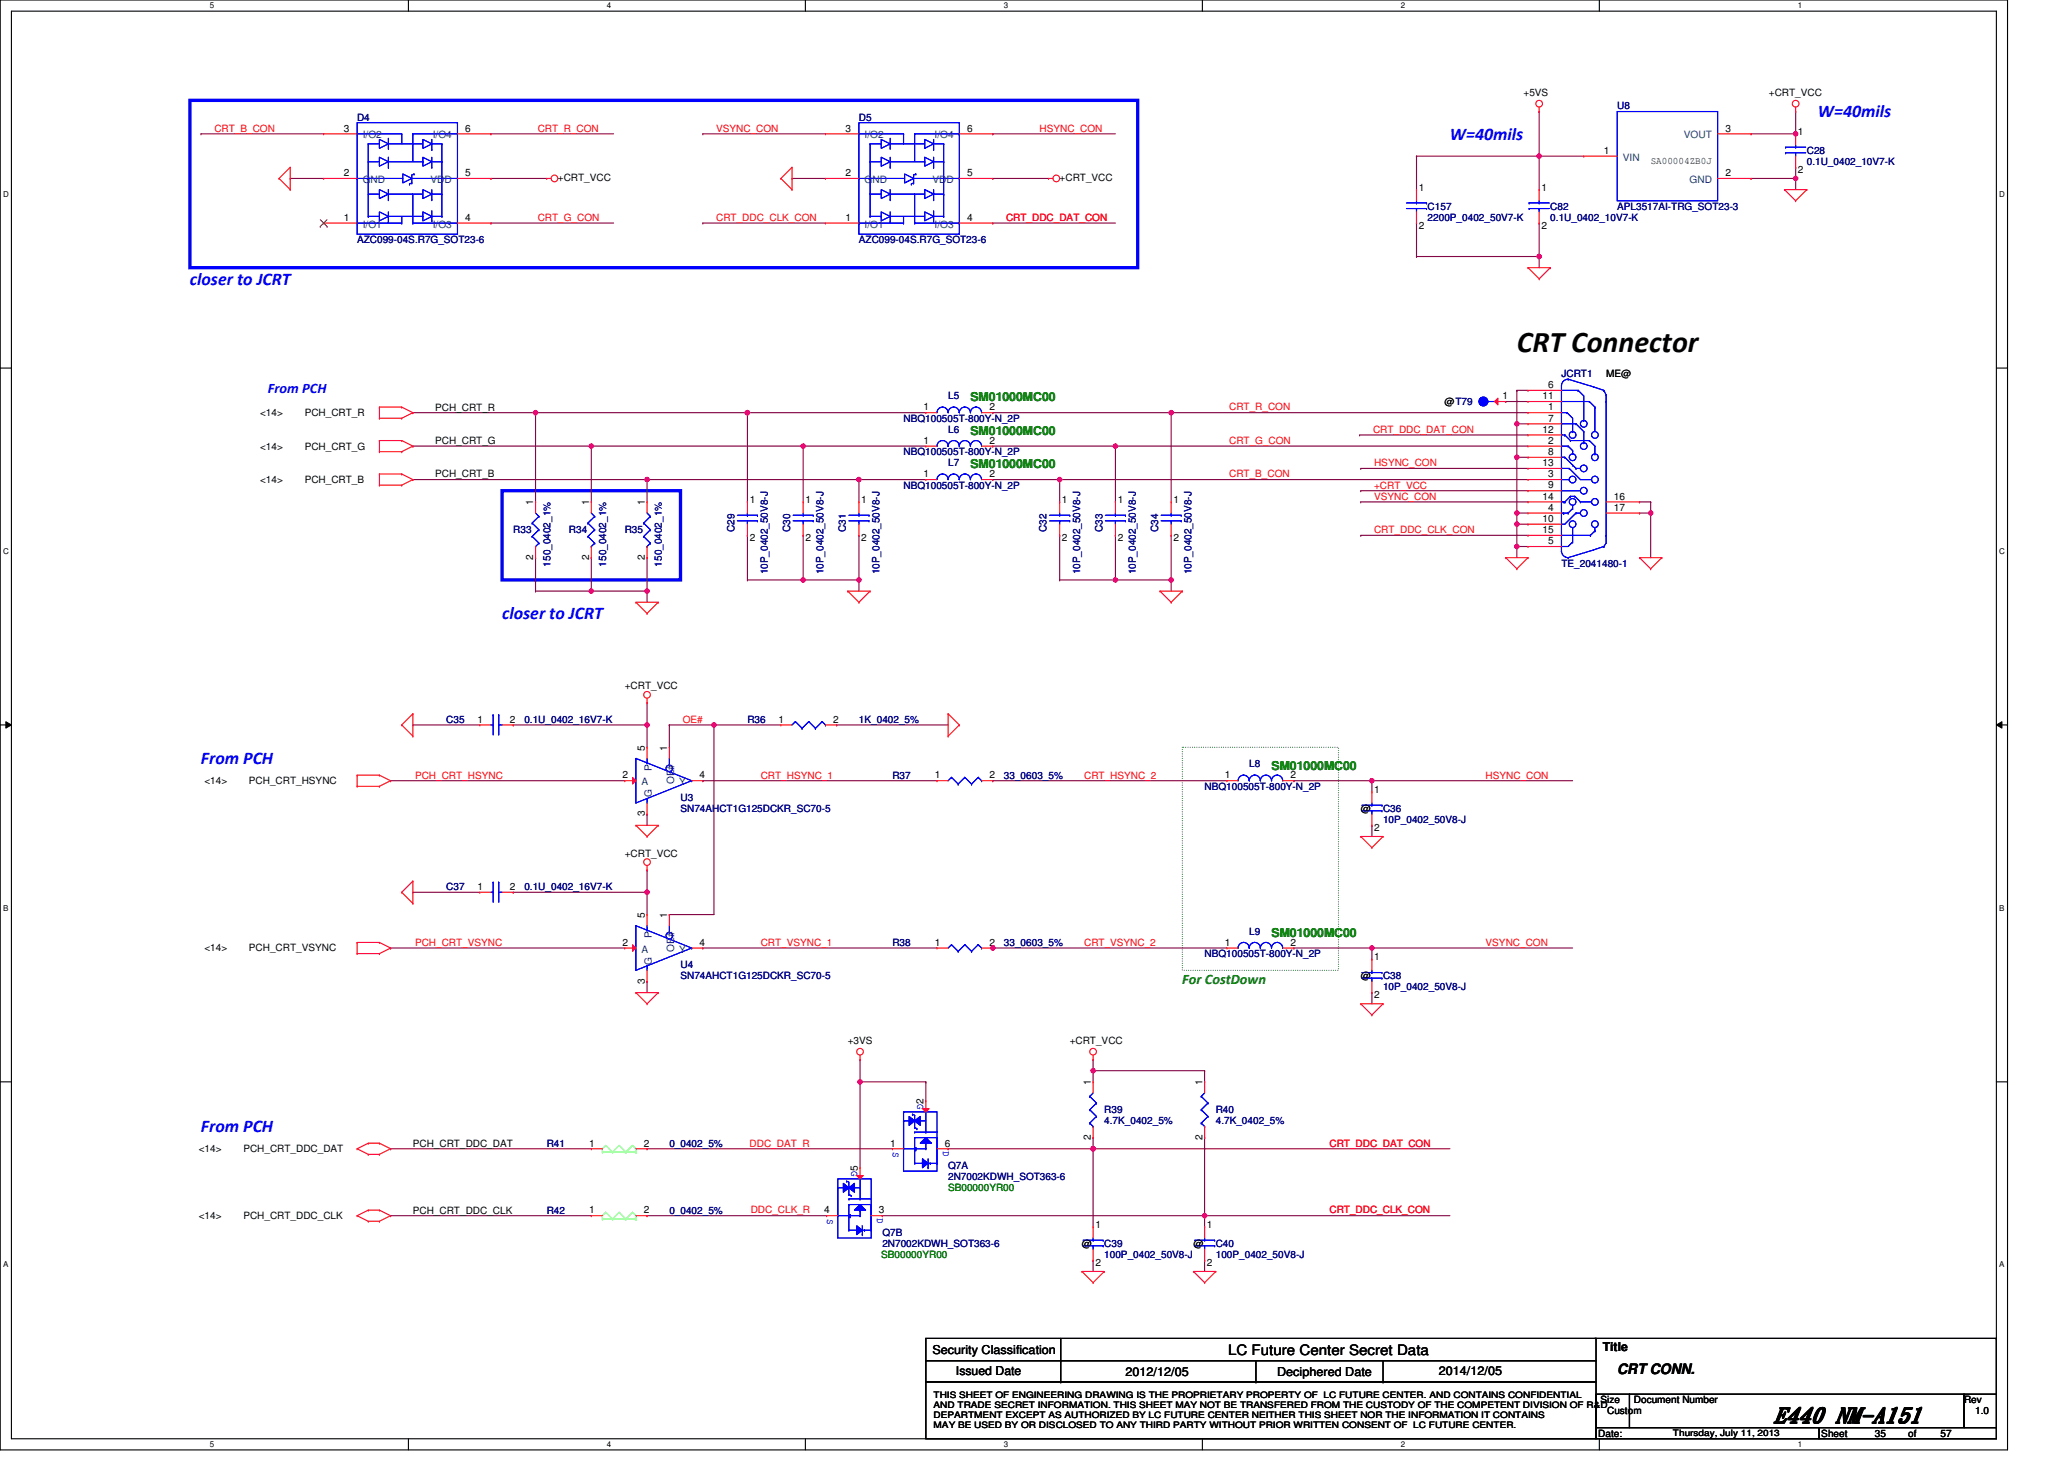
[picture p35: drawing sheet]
<svg xmlns="http://www.w3.org/2000/svg" width="297mm" height="210mm" viewBox="0 0 297 210" stroke-linecap="round" stroke-linejoin="round" font-family="sans-serif">
<defs><g id="words">
<text font-size="4.3" x="217.7" y="50.5">CRT Connector</text>
<text font-size="3" x="254.6" y="204.1">E440 NM-A151</text>
<g font-size="2.6" fill="#00f">
<text x="260.9" y="16.8">W=40mils</text>
<text x="208.1" y="20">W=40mils</text>
<text x="27.2" y="40.8">closer to JCRT</text>
<text x="72" y="88.8">closer to JCRT</text>
<text x="28.8" y="109.7">From PCH</text>
<text x="28.8" y="162.5">From PCH</text>
</g>
<text font-size="2.1" fill="#00f" x="38.4" y="56.4">From PCH</text>
<text font-size="2.1" fill="#008000" x="169.7" y="141.2">For CostDown</text>
<g font-size="2.1">
<text x="176.2" y="194.4">LC Future Center Secret Data</text>
<text x="232.1" y="197.1">CRT CONN.</text>
</g>
<g font-size="1.8" fill="#008000">
<text x="139.3" y="57.6">SM01000MC00</text>
<text x="139.3" y="62.4">SM01000MC00</text>
<text x="139.3" y="67.2">SM01000MC00</text>
<text x="182.5" y="110.4">SM01000MC00</text>
<text x="182.5" y="134.4">SM01000MC00</text>
</g>
<g font-size="1.8">
<text x="133.8" y="194.3">Security Classification</text>
<text x="137.2" y="197.3">Issued Date</text>
<text x="161.5" y="197.5">2012/12/05</text>
<text x="183.3" y="197.5">Deciphered Date</text>
<text x="206.5" y="197.3">2014/12/05</text>
<text x="230" y="193.8">Title</text>
</g>
<g font-size="1.4" fill="#000080">
<text x="51.2" y="17.3">D4</text>
<text x="123.3" y="17.3">D5</text>
<text x="232.1" y="15.7">U8</text>
<text x="259.3" y="22.1">C28</text>
<text x="259.3" y="23.7">0.1U_0402_10V7-K</text>
<text x="51.2" y="34.9">AZC099-04S.R7G_SOT23-6</text>
<text x="123.3" y="34.9">AZC099-04S.R7G_SOT23-6</text>
<text x="204.9" y="30.1">C157</text>
<text x="204.9" y="31.7">2200P_0402_50V7-K</text>
<text x="222.5" y="30.1">C82</text>
<text x="222.5" y="31.7">0.1U_0402_10V7-K</text>
<text x="232.1" y="30.1">APL3517AI-TRG_SOT23-3</text>
<text x="136.1" y="57.3">L5</text>
<text x="224.1" y="54.1">JCRT1</text>
<text x="129.7" y="60.5">NBQ100505T-800Y-N_2P</text>
<text x="129.7" y="65.3">NBQ100505T-800Y-N_2P</text>
<text x="136.1" y="62.1">L6</text>
<text x="129.7" y="70.1">NBQ100505T-800Y-N_2P</text>
<text x="136.1" y="66.9">L7</text>
<text x="73.6" y="76.5">R33</text>
<text x="81.6" y="76.5">R34</text>
<text x="89.7" y="76.5">R35</text>
<text x="105.4" y="76.3" transform="rotate(-90 105.4 76.3)">C29</text>
<text x="113.4" y="76.3" transform="rotate(-90 113.4 76.3)">C30</text>
<text x="121.4" y="76.3" transform="rotate(-90 121.4 76.3)">C31</text>
<text x="150.2" y="76.3" transform="rotate(-90 150.2 76.3)">C32</text>
<text x="158.2" y="76.3" transform="rotate(-90 158.2 76.3)">C33</text>
<text x="166.2" y="76.3" transform="rotate(-90 166.2 76.3)">C34</text>
<text x="79" y="81.3" transform="rotate(-90 79 81.3)">150_0402_1%</text>
<text x="87" y="81.3" transform="rotate(-90 87 81.3)">150_0402_1%</text>
<text x="95" y="81.3" transform="rotate(-90 95 81.3)">150_0402_1%</text>
<text x="110.2" y="82.4" transform="rotate(-90 110.2 82.4)">10P_0402_50V8-J</text>
<text x="118.2" y="82.4" transform="rotate(-90 118.2 82.4)">10P_0402_50V8-J</text>
<text x="126.2" y="82.4" transform="rotate(-90 126.2 82.4)">10P_0402_50V8-J</text>
<text x="155" y="82.4" transform="rotate(-90 155 82.4)">10P_0402_50V8-J</text>
<text x="163" y="82.4" transform="rotate(-90 163 82.4)">10P_0402_50V8-J</text>
<text x="171" y="82.4" transform="rotate(-90 171 82.4)">10P_0402_50V8-J</text>
<text x="224.1" y="81.3">TE_2041480-1</text>
<text x="64" y="103.7">C35</text>
<text x="75.2" y="103.7">0.1U_0402_16V7-K</text>
<text x="107.3" y="103.7">R36</text>
<text x="123.3" y="103.7">1K_0402_5%</text>
<text x="128.1" y="111.7">R37</text>
<text x="144.1" y="111.7">33_0603_5%</text>
<text x="172.9" y="113.3">NBQ100505T-800Y-N_2P</text>
<text x="179.3" y="110.1">L8</text>
<text x="97.7" y="114.9">U3</text>
<text x="97.7" y="116.5">SN74AHCT1G125DCKR_SC70-5</text>
<text x="198.5" y="116.5">C36</text>
<text x="198.5" y="118.1">10P_0402_50V8-J</text>
<text x="64" y="127.7">C37</text>
<text x="75.2" y="127.7">0.1U_0402_16V7-K</text>
<text x="128.1" y="135.7">R38</text>
<text x="144.1" y="135.7">33_0603_5%</text>
<text x="172.9" y="137.3">NBQ100505T-800Y-N_2P</text>
<text x="179.3" y="134.1">L9</text>
<text x="97.7" y="138.9">U4</text>
<text x="97.7" y="140.5">SN74AHCT1G125DCKR_SC70-5</text>
<text x="198.5" y="140.5">C38</text>
<text x="198.5" y="142.1">10P_0402_50V8-J</text>
<text x="158.5" y="159.7">R39</text>
<text x="158.5" y="161.3">4.7K_0402_5%</text>
<text x="174.5" y="159.7">R40</text>
<text x="174.5" y="161.3">4.7K_0402_5%</text>
<text x="78.4" y="164.5">R41</text>
<text x="96.1" y="164.5">0_0402_5%</text>
<text x="136.1" y="167.7">Q7A</text>
<text x="136.1" y="169.3">2N7002KDWH_SOT363-6</text>
<text x="78.4" y="174.1">R42</text>
<text x="96.1" y="174.1">0_0402_5%</text>
<text x="126.6" y="177.3">Q7B</text>
<text x="126.6" y="178.9">2N7002KDWH_SOT363-6</text>
<text x="158.5" y="178.9">C39</text>
<text x="174.5" y="178.9">C40</text>
<text x="158.5" y="180.5">100P_0402_50V8-J</text>
<text x="174.5" y="180.5">100P_0402_50V8-J</text>
</g>
<g font-size="1.4">
<text x="218.6" y="13.8">+5VS</text>
<text x="253.8" y="13.8">+CRT_VCC</text>
<text x="49.3" y="18.9">3</text>
<text x="66.8" y="18.9">6</text>
<text x="121.3" y="18.9">3</text>
<text x="138.8" y="18.9">6</text>
<text x="230.1" y="22.1">1</text>
<text x="236.9" y="23.6">SA00004ZB0J</text>
<text x="247.6" y="18.9">3</text>
<text x="258" y="19.4">1</text>
<text x="49.3" y="25.3">2</text>
<text x="66.8" y="25.3">5</text>
<text x="80" y="25.9">+CRT_VCC</text>
<text x="121.3" y="25.3">2</text>
<text x="138.8" y="25.3">5</text>
<text x="152.1" y="25.9">+CRT_VCC</text>
<text x="203.6" y="27.4">1</text>
<text x="221.2" y="27.4">1</text>
<text x="247.6" y="25.3">2</text>
<text x="258" y="24.8">2</text>
<text x="49.3" y="31.7">1</text>
<text x="66.8" y="31.7">4</text>
<text x="121.3" y="31.7">1</text>
<text x="138.8" y="31.7">4</text>
<text x="203.6" y="32.8">2</text>
<text x="221.2" y="32.8">2</text>
<text x="37.3" y="59.7">&lt;14&gt;</text>
<text x="43.7" y="59.7">PCH_CRT_R</text>
<text x="62.4" y="58.9">PCH_CRT_R</text>
<text x="132.5" y="58.9">1</text>
<text x="142" y="58.9">2</text>
<text x="207.3" y="58.1">@T79</text>
<text x="215.6" y="57.3">1</text>
<text x="221.3" y="57.3">11</text>
<text x="222.1" y="55.7">6</text>
<text x="222.1" y="58.9">1</text>
<text x="230.5" y="54.1">ME@</text>
<text x="37.3" y="64.5">&lt;14&gt;</text>
<text x="43.7" y="64.5">PCH_CRT_G</text>
<text x="62.4" y="63.7">PCH_CRT_G</text>
<text x="132.5" y="63.7">1</text>
<text x="142" y="63.7">2</text>
<text x="221.3" y="62.1">12</text>
<text x="222.1" y="60.5">7</text>
<text x="222.1" y="63.7">2</text>
<text x="222.1" y="65.3">8</text>
<text x="37.3" y="69.3">&lt;14&gt;</text>
<text x="43.7" y="69.3">PCH_CRT_B</text>
<text x="62.4" y="68.5">PCH_CRT_B</text>
<text x="132.5" y="68.5">1</text>
<text x="142" y="68.5">2</text>
<text x="221.3" y="66.9">13</text>
<text x="221.3" y="71.7">14</text>
<text x="222.1" y="68.5">3</text>
<text x="222.1" y="70.1">9</text>
<text x="231.6" y="71.7">16</text>
<text x="76.5" y="72.5" transform="rotate(-90 76.5 72.5)">1</text>
<text x="84.5" y="72.5" transform="rotate(-90 84.5 72.5)">1</text>
<text x="92.5" y="72.5" transform="rotate(-90 92.5 72.5)">1</text>
<text x="107.6" y="72.2">1</text>
<text x="107.6" y="77.6">2</text>
<text x="115.6" y="72.2">1</text>
<text x="115.6" y="77.6">2</text>
<text x="123.6" y="72.2">1</text>
<text x="123.6" y="77.6">2</text>
<text x="152.4" y="72.2">1</text>
<text x="152.4" y="77.6">2</text>
<text x="160.4" y="72.2">1</text>
<text x="160.4" y="77.6">2</text>
<text x="168.4" y="72.2">1</text>
<text x="168.4" y="77.6">2</text>
<text x="221.3" y="74.9">10</text>
<text x="221.3" y="76.5">15</text>
<text x="222.1" y="73.3">4</text>
<text x="231.6" y="73.3">17</text>
<text x="76.5" y="80.3" transform="rotate(-90 76.5 80.3)">2</text>
<text x="84.5" y="80.3" transform="rotate(-90 84.5 80.3)">2</text>
<text x="92.5" y="80.3" transform="rotate(-90 92.5 80.3)">2</text>
<text x="222.1" y="78.1">5</text>
<text x="89.7" y="98.9">+CRT_VCC</text>
<text x="68.5" y="103.7">1</text>
<text x="73.2" y="103.7">2</text>
<text x="92.5" y="107.7" transform="rotate(-90 92.5 107.7)">5</text>
<text x="95.7" y="107.7" transform="rotate(-90 95.7 107.7)">1</text>
<text x="111.7" y="103.7">1</text>
<text x="119.6" y="103.7">2</text>
<text x="29.3" y="112.5">&lt;14&gt;</text>
<text x="35.7" y="112.5">PCH_CRT_HSYNC</text>
<text x="89.3" y="111.7">2</text>
<text x="100.4" y="111.7">4</text>
<text x="134.1" y="111.7">1</text>
<text x="142" y="111.7">2</text>
<text x="175.7" y="111.7">1</text>
<text x="185.2" y="111.7">2</text>
<text x="197.2" y="113.8">1</text>
<text x="92.5" y="117.1" transform="rotate(-90 92.5 117.1)">3</text>
<text x="195.3" y="116.5">@</text>
<text x="197.2" y="119.2">2</text>
<text x="89.7" y="122.9">+CRT_VCC</text>
<text x="68.5" y="127.7">1</text>
<text x="73.2" y="127.7">2</text>
<text x="92.5" y="131.7" transform="rotate(-90 92.5 131.7)">5</text>
<text x="95.7" y="131.7" transform="rotate(-90 95.7 131.7)">1</text>
<text x="29.3" y="136.5">&lt;14&gt;</text>
<text x="35.7" y="136.5">PCH_CRT_VSYNC</text>
<text x="89.3" y="135.7">2</text>
<text x="100.4" y="135.7">4</text>
<text x="134.1" y="135.7">1</text>
<text x="142" y="135.7">2</text>
<text x="175.7" y="135.7">1</text>
<text x="185.2" y="135.7">2</text>
<text x="197.2" y="137.8">1</text>
<text x="92.5" y="141.1" transform="rotate(-90 92.5 141.1)">3</text>
<text x="195.3" y="140.5">@</text>
<text x="197.2" y="143.2">2</text>
<text x="121.7" y="149.8">+3VS</text>
<text x="153.5" y="149.8">+CRT_VCC</text>
<text x="156.5" y="155.7" transform="rotate(-90 156.5 155.7)">1</text>
<text x="172.5" y="155.7" transform="rotate(-90 172.5 155.7)">1</text>
<text x="132.5" y="158.4" transform="rotate(-90 132.5 158.4)">2</text>
<text x="28.5" y="165.3">&lt;14&gt;</text>
<text x="34.9" y="165.3">PCH_CRT_DDC_DAT</text>
<text x="59.2" y="164.5">PCH_CRT_DDC_DAT</text>
<text x="84.5" y="164.5">1</text>
<text x="92.4" y="164.5">2</text>
<text x="127.7" y="164.5">1</text>
<text x="135.6" y="164.5">6</text>
<text x="156.5" y="163.5" transform="rotate(-90 156.5 163.5)">2</text>
<text x="172.5" y="163.5" transform="rotate(-90 172.5 163.5)">2</text>
<text x="123.1" y="168" transform="rotate(-90 123.1 168)">5</text>
<text x="28.5" y="174.9">&lt;14&gt;</text>
<text x="34.9" y="174.9">PCH_CRT_DDC_CLK</text>
<text x="59.2" y="174.1">PCH_CRT_DDC_CLK</text>
<text x="84.5" y="174.1">1</text>
<text x="92.4" y="174.1">2</text>
<text x="118.3" y="174.1">4</text>
<text x="126.1" y="174.1">3</text>
<text x="155.3" y="178.9">@</text>
<text x="157.2" y="176.2">1</text>
<text x="171.3" y="178.9">@</text>
<text x="173.2" y="176.2">1</text>
<text x="157.2" y="181.6">2</text>
<text x="173.2" y="181.6">2</text>
<text x="229.7" y="201.3">Size</text>
<text x="230.6" y="202.9">Custom</text>
<text x="234.5" y="201.3">Document Number</text>
<text x="281.8" y="201.3">Rev</text>
<text x="283.4" y="202.9">1.0</text>
<text x="229.4" y="206.1">Date:</text>
<text x="261.4" y="206.1">Sheet</text>
<text x="269" y="206.1">35</text>
<text x="273.8" y="206.1">of</text>
<text x="278.5" y="206.1">57</text>
</g>
<g font-size="1.4" fill="#f00">
<text x="30.8" y="18.9">CRT_B_CON</text>
<text x="77.2" y="18.9">CRT_R_CON</text>
<text x="102.8" y="18.9">VSYNC_CON</text>
<text x="149.2" y="18.9">HSYNC_CON</text>
<text x="77.2" y="31.7">CRT_G_CON</text>
<text x="102.8" y="31.7">CRT_DDC_CLK_CON</text>
<text x="144.4" y="31.7">CRT_DDC_DAT_CON</text>
<text x="176.4" y="58.9">CRT_R_CON</text>
<text x="176.4" y="63.7">CRT_G_CON</text>
<text x="197" y="62.1">CRT_DDC_DAT_CON</text>
<text x="176.4" y="68.5">CRT_B_CON</text>
<text x="197.2" y="70.1">+CRT_VCC</text>
<text x="197.2" y="66.9">HSYNC_CON</text>
<text x="197.2" y="71.7">VSYNC_CON</text>
<text x="197.2" y="76.5">CRT_DDC_CLK_CON</text>
<text x="98" y="103.7">OE#</text>
<text x="59.6" y="111.7">PCH_CRT_HSYNC</text>
<text x="109.2" y="111.7">CRT_HSYNC_1</text>
<text x="155.6" y="111.7">CRT_HSYNC_2</text>
<text x="213.2" y="111.7">HSYNC_CON</text>
<text x="59.6" y="135.7">PCH_CRT_VSYNC</text>
<text x="109.2" y="135.7">CRT_VSYNC_1</text>
<text x="155.6" y="135.7">CRT_VSYNC_2</text>
<text x="213.2" y="135.7">VSYNC_CON</text>
<text x="107.6" y="164.5">DDC_DAT_R</text>
<text x="190.8" y="164.5">CRT_DDC_DAT_CON</text>
<text x="107.7" y="174.1">DDC_CLK_R</text>
<text x="190.8" y="174.1">CRT_DDC_CLK_CON</text>
</g>
<g font-size="1.4" fill="#004080">
<text x="52" y="19.9">I/O2</text>
<text x="62.1" y="19.9">I/O4</text>
<text x="124.1" y="19.9">I/O2</text>
<text x="134.1" y="19.9">I/O4</text>
<text x="232.9" y="23.1">VIN</text>
<text x="241.6" y="19.9">VOUT</text>
<text x="52" y="26.3">GND</text>
<text x="61.8" y="26.3">VDD</text>
<text x="124.1" y="26.3">GND</text>
<text x="133.8" y="26.3">VDD</text>
<text x="242.4" y="26.3">GND</text>
<text x="52" y="32.7">I/O1</text>
<text x="62.1" y="32.7">I/O3</text>
<text x="124.1" y="32.7">I/O1</text>
<text x="134.1" y="32.7">I/O3</text>
<text x="92.1" y="112.7">A</text>
<text x="93.5" y="110.6" transform="rotate(-90 93.5 110.6)">P</text>
<text x="96.7" y="112.5" transform="rotate(-90 96.7 112.5)">OE#</text>
<text x="97.5" y="112.7">Y</text>
<text x="93.5" y="114.4" transform="rotate(-90 93.5 114.4)">G</text>
<text x="92.1" y="136.7">A</text>
<text x="93.5" y="134.6" transform="rotate(-90 93.5 134.6)">P</text>
<text x="96.7" y="136.5" transform="rotate(-90 96.7 136.5)">OE#</text>
<text x="97.5" y="136.7">Y</text>
<text x="93.5" y="138.4" transform="rotate(-90 93.5 138.4)">G</text>
</g>
<g font-size="1.4" fill="#00f">
<text x="131.6" y="158.4" transform="rotate(90 131.6 158.4)">G</text>
<text x="128.1" y="165.3" transform="rotate(90 128.1 165.3)">S</text>
<text x="135.3" y="165.1" transform="rotate(90 135.3 165.1)">D</text>
<text x="122.2" y="168" transform="rotate(90 122.2 168)">G</text>
<text x="118.7" y="174.9" transform="rotate(90 118.7 174.9)">S</text>
<text x="125.9" y="174.7" transform="rotate(90 125.9 174.7)">D</text>
</g>
<g font-size="1.4" fill="#008000">
<text x="136.1" y="170.9">SB00000YR00</text>
<text x="126.5" y="180.5">SB00000YR00</text>
</g>
<g font-size="1.3">
<text x="134" y="200.5">THIS SHEET OF ENGINEERING DRAWING IS THE PROPRIETARY PROPERTY OF LC FUTURE CENTER. AND CONTAINS CONFIDENTIAL</text>
<text x="134" y="202">AND TRADE SECRET INFORMATION. THIS SHEET MAY NOT BE TRANSFERED FROM THE CUSTODY OF THE COMPETENT DIVISION OF R&amp;D</text>
<text x="134" y="203.5">DEPARTMENT EXCEPT AS AUTHORIZED BY LC FUTURE CENTER NEITHER THIS SHEET NOR THE INFORMATION IT CONTAINS</text>
<text x="134" y="204.9">MAY BE USED BY OR DISCLOSED TO ANY THIRD PARTY WITHOUT PRIOR WRITTEN CONSENT OF LC FUTURE CENTER.</text>
<text x="240.1" y="206">Thursday, July 11, 2013</text>
</g>
<g font-size="1.1">
<text x="30.1" y="1.2">5</text>
<text x="87.1" y="1.2">4</text>
<text x="144.1" y="1.2">3</text>
<text x="201" y="1.2">2</text>
<text x="258" y="1.2">1</text>
<text x=".4" y="28.2">D</text>
<text x="286.9" y="28.2">D</text>
<text x=".4" y="79.4">C</text>
<text x="286.9" y="79.4">C</text>
<text x=".4" y="130.6">B</text>
<text x="286.9" y="130.6">B</text>
<text x=".4" y="181.9">A</text>
<text x="286.9" y="181.9">A</text>
<text x="30.1" y="207.6">5</text>
<text x="87.1" y="207.6">4</text>
<text x="144.1" y="207.6">3</text>
<text x="201" y="207.6">2</text>
<text x="258" y="207.6">1</text>
</g>
</g></defs>
<path d="M0 0h288.1v208h-288.1zM1.6 1.6h284.9v204.8h-284.9z" fill="none" stroke="#000" stroke-width=".16"/>
<g fill="#fff">
<path d="M30.1 .2h.7v1.2h-.7z"/>
<path d="M30.1 206.6h.7v1.3h-.7z"/>
</g>
<path d="M58.6 0v1.6M58.6 206.4v1.6" fill="none" stroke="#000" stroke-width=".16"/>
<g fill="#fff">
<path d="M87.1 .2h.6v1.2h-.6z"/>
<path d="M87.1 206.6h.6v1.3h-.6z"/>
</g>
<path d="M115.6 0v1.6M115.6 206.4v1.6" fill="none" stroke="#000" stroke-width=".16"/>
<g fill="#fff">
<path d="M144.1 .2h.6v1.2h-.6z"/>
<path d="M144.1 206.6h.6v1.3h-.6z"/>
</g>
<path d="M172.5 0v1.6M172.5 206.4v1.6" fill="none" stroke="#000" stroke-width=".16"/>
<g fill="#fff">
<path d="M201 .2h.7v1.2h-.7z"/>
<path d="M201 206.6h.7v1.3h-.7z"/>
</g>
<path d="M229.5 0v1.6M229.5 206.4v1.6" fill="none" stroke="#000" stroke-width=".16"/>
<g fill="#fff">
<path d="M258 .2h.6v1.2h-.6z"/>
<path d="M258 206.6h.6v1.3h-.6z"/>
<path d="M.4 27.2h.9v1.3h-.9z"/>
<path d="M286.9 27.2h.8v1.3h-.8z"/>
<path d="M.4 78.4h.9v1.3h-.9z"/>
<path d="M286.9 78.4h.8v1.3h-.8z"/>
</g>
<path d="M0 52.8h1.6M286.5 52.8h1.6" fill="none" stroke="#000" stroke-width=".16"/>
<g fill="#fff">
<path d="M.4 129.6h.8v1.3h-.8z"/>
<path d="M286.9 129.6h.7v1.3h-.7z"/>
</g>
<path d="M0 104h1.6M286.5 104h1.6" fill="none" stroke="#000" stroke-width=".16"/>
<path d="M.8 103.5l.8 .5-.8 .5zM286.5 104l.8-.5v1z" fill="#000"/>
<path d="M.8 103.5l.8 .5-.8 .5zM286.5 104l.8-.5v1z" fill="none" stroke="#000" stroke-width=".14"/>
<g fill="#fff">
<path d="M.4 180.8h.8v1.3h-.8z"/>
<path d="M286.9 180.8h.7v1.3h-.7z"/>
</g>
<path d="M0 155.2h1.6M286.5 155.2h1.6" fill="none" stroke="#000" stroke-width=".16"/>
<path d="M27.2 14.4h136.1v24h-136.1zM72 70.4h25.7v12.8h-25.7z" fill="none" stroke="#00f" stroke-width=".48"/>
<path d="M169.7 107.2h22.4v32h-22.4z" fill="none" stroke="#008000" stroke-width=".16" stroke-dasharray="0 .3"/>
<path d="M84.8 84.8h.1M84.8 84.8h8.1" fill="none" stroke="#800040" stroke-width=".16"/>
<circle cx="84.8" cy="84.8" r=".31" fill="#f0f"/>
<circle cx="84.8" cy="84.8" r=".31" fill="none" stroke="#f0f" stroke-width=".16"/>
<path d="M217.7 75.2h.1M217.7 73.6h.1M217.7 78.4h.1M217.7 75.2h1.6M217.7 73.6v1.6M217.7 78.4h1.6M92.9 80h.1M92.9 80v4.8" fill="none" stroke="#800040" stroke-width=".16"/>
<circle cx="217.7" cy="78.4" r=".31" fill="#f0f"/>
<circle cx="217.7" cy="78.4" r=".31" fill="none" stroke="#f0f" stroke-width=".16"/>
<path d="M217.7 75.2h.1M217.7 75.2v3.2" fill="none" stroke="#800040" stroke-width=".16"/>
<circle cx="217.7" cy="75.2" r=".31" fill="#f0f"/>
<circle cx="217.7" cy="75.2" r=".31" fill="none" stroke="#f0f" stroke-width=".16"/>
<g fill="none" stroke="#800040" stroke-width=".16">
<path d="M28.8 19.2h.1M28.8 19.2h17.6M70.4 19.2h.1M70.4 19.2h17.6M100.9 19.2h.1M100.9 19.2h17.6M142.5 19.2h.1M142.5 19.2h17.6M41.6 25.6h.1M41.6 25.6h4.8M70.4 25.6h.1M70.4 32h.1"/>
<path d="M70.4 32h17.6M70.4 25.6h8M100.9 32h.1M100.9 32h17.6M113.7 25.6h.1M113.7 25.6h4.8M142.5 32h.1M142.5 25.6h.1M142.5 32h17.6M142.5 25.6h8M59.2 59.2h.1M59.2 59.2h17.6"/>
<path d="M59.2 64h.1M59.2 68.8h.1M59.2 64h25.6M59.2 68.8h33.7M56 112h.1M56 112h33.7M56 136h.1M56 136h33.7M100.9 136h.1M100.9 136h33.6M123.4 152h.1M123.4 155.2h.1"/>
<path d="M123.4 152v15.5M56 174.4h.1M56 164.8h.1M56 174.4h28.8M56 164.8h28.8M92.9 174.4h.1M92.9 164.8h.1M92.9 174.4h25.7M92.9 164.8h35.2M136.1 164.8h.1M136.1 164.8h20.8M172.9 163.2h.1"/>
<path d="M172.9 174.4h.1M172.9 174.4h35.2M172.9 163.2v11.2"/>
</g>
<circle cx="172.9" cy="174.4" r=".31" fill="#f0f"/>
<circle cx="172.9" cy="174.4" r=".31" fill="none" stroke="#f0f" stroke-width=".16"/>
<path d="M156.9 153.6h.1M156.9 153.6h16" fill="none" stroke="#800040" stroke-width=".16"/>
<circle cx="156.9" cy="153.6" r=".31" fill="#f0f"/>
<circle cx="156.9" cy="153.6" r=".31" fill="none" stroke="#f0f" stroke-width=".16"/>
<g fill="none" stroke="#800040" stroke-width=".16">
<path d="M142.5 59.2h.1M142.5 59.2h25.6M168.1 59.2h.1M168.1 59.2v12.8M216.1 57.6h.1M216.1 57.6h3.2M123.3 76.8h.1M123.3 76.8v6.4M142.5 64h.1M142.5 68.8h.1M142.5 64h17.6M142.5 68.8h9.6"/>
<path d="M152.1 68.8h.1M152.1 68.8v3.2M160.1 64h.1M160.1 64v8M107.3 83.2h.1M107.3 83.2h8M172.9 153.6h.1M172.9 153.6v1.6M126.6 174.4h.1M126.6 174.4h46.3M156.9 164.8h.1M156.9 164.8h51.2"/>
<path d="M172.9 174.4h.1M172.9 174.4v1.6M172.9 180.8h.1M172.9 180.8v1.6"/>
</g>
<circle cx="156.9" cy="164.8" r=".31" fill="#f0f"/>
<circle cx="156.9" cy="164.8" r=".31" fill="none" stroke="#f0f" stroke-width=".16"/>
<path d="M142.5 136h.1M142.5 136h33.6" fill="none" stroke="#800040" stroke-width=".16"/>
<circle cx="142.5" cy="136" r=".31" fill="#f0f"/>
<circle cx="142.5" cy="136" r=".31" fill="none" stroke="#f0f" stroke-width=".16"/>
<path d="M217.7 73.6h.1M217.7 73.6h1.6" fill="none" stroke="#800040" stroke-width=".16"/>
<circle cx="217.7" cy="73.6" r=".31" fill="#f0f"/>
<circle cx="217.7" cy="73.6" r=".31" fill="none" stroke="#f0f" stroke-width=".16"/>
<g fill="none" stroke="#800040" stroke-width=".16">
<path d="M107.3 59.2h.1M107.3 59.2h25.6M195.1 62.4h.1M195.1 62.4h24.2M217.7 65.6h.1M217.7 65.6v8M76.8 80h.1M76.8 80v4.8M84.8 80h.1M84.8 80v4.8M156.9 153.6h.1M156.9 153.6v1.6"/>
<path d="M156.9 163.2h.1M156.9 163.2v1.6"/>
</g>
<circle cx="107.2" cy="59.2" r=".31" fill="#f0f"/>
<circle cx="107.2" cy="59.2" r=".31" fill="none" stroke="#f0f" stroke-width=".16"/>
<path d="M123.3 68.8h.1M123.3 68.8h9.6" fill="none" stroke="#800040" stroke-width=".16"/>
<circle cx="123.3" cy="68.8" r=".31" fill="#f0f"/>
<circle cx="123.3" cy="68.8" r=".31" fill="none" stroke="#f0f" stroke-width=".16"/>
<path d="M107.3 59.2h.1M107.3 59.2v12.8M115.3 64h.1M115.3 64v8" fill="none" stroke="#800040" stroke-width=".16"/>
<circle cx="107.2" cy="59.2" r=".31" fill="#f0f"/>
<circle cx="107.2" cy="59.2" r=".31" fill="none" stroke="#f0f" stroke-width=".16"/>
<path d="M115.3 64h.1M115.3 64h17.6" fill="none" stroke="#800040" stroke-width=".16"/>
<circle cx="115.2" cy="64" r=".31" fill="#f0f"/>
<circle cx="115.2" cy="64" r=".31" fill="none" stroke="#f0f" stroke-width=".16"/>
<path d="M123.3 68.8h.1M123.3 68.8v3.2M152.1 68.8h.1M152.1 68.8h67.2M195.3 76.8h.1M195.3 76.8h24M123.3 83.2h.1M123.3 83.2v1.6" fill="none" stroke="#800040" stroke-width=".16"/>
<circle cx="152.1" cy="68.8" r=".31" fill="#f0f"/>
<circle cx="152.1" cy="68.8" r=".31" fill="none" stroke="#f0f" stroke-width=".16"/>
<path d="M160.1 64h.1M160.1 64h59.2" fill="none" stroke="#800040" stroke-width=".16"/>
<circle cx="160.1" cy="64" r=".31" fill="#f0f"/>
<circle cx="160.1" cy="64" r=".31" fill="none" stroke="#f0f" stroke-width=".16"/>
<path d="M123.4 155.2h.1M123.4 155.2h9.5" fill="none" stroke="#800040" stroke-width=".16"/>
<circle cx="123.4" cy="155.2" r=".32" fill="#f0f"/>
<circle cx="123.4" cy="155.2" r=".32" fill="none" stroke="#f0f" stroke-width=".16"/>
<path d="M84.8 64h.1M84.8 64v8" fill="none" stroke="#800040" stroke-width=".16"/>
<circle cx="84.8" cy="64" r=".31" fill="#f0f"/>
<circle cx="84.8" cy="64" r=".31" fill="none" stroke="#f0f" stroke-width=".16"/>
<path d="M76.8 59.2h.1M76.8 59.2v12.8M92.9 68.8h.1M92.9 68.8v3.2" fill="none" stroke="#800040" stroke-width=".16"/>
<circle cx="76.8" cy="59.2" r=".31" fill="#f0f"/>
<circle cx="76.8" cy="59.2" r=".31" fill="none" stroke="#f0f" stroke-width=".16"/>
<path d="M92.9 68.8h.1M92.9 68.8h30.4M196.9 142.4h.1M196.9 142.4v1.6" fill="none" stroke="#800040" stroke-width=".16"/>
<circle cx="92.8" cy="68.8" r=".31" fill="#f0f"/>
<circle cx="92.8" cy="68.8" r=".31" fill="none" stroke="#f0f" stroke-width=".16"/>
<g fill="none" stroke="#800040" stroke-width=".16">
<path d="M76.8 59.2h.1M76.8 59.2h30.5M84.8 64h.1M84.8 64h30.5M152.1 76.8h.1M152.1 76.8v6.4M160.1 76.8h.1M160.1 76.8v6.4M132.9 155.2h.1M132.9 155.2v2.7M156.9 164.8h.1M156.9 164.8v11.2"/>
<path d="M156.9 180.8h.1M156.9 180.8v1.6"/>
</g>
<circle cx="156.9" cy="164.8" r=".31" fill="#f0f"/>
<circle cx="156.9" cy="164.8" r=".31" fill="none" stroke="#f0f" stroke-width=".16"/>
<path d="M168.1 59.2h.1M168.1 59.2h51.2" fill="none" stroke="#800040" stroke-width=".16"/>
<circle cx="168.1" cy="59.2" r=".31" fill="#f0f"/>
<circle cx="168.1" cy="59.2" r=".31" fill="none" stroke="#f0f" stroke-width=".16"/>
<path d="M76.8 84.8h.1M76.8 84.8h8M115.3 83.2h.1M115.3 83.2h8M196.9 136h.1M196.9 136v1.6" fill="none" stroke="#800040" stroke-width=".16"/>
<circle cx="123.3" cy="83.2" r=".31" fill="#f0f"/>
<circle cx="123.3" cy="83.2" r=".31" fill="none" stroke="#f0f" stroke-width=".16"/>
<circle cx="115.2" cy="83.2" r=".31" fill="#f0f"/>
<circle cx="115.2" cy="83.2" r=".31" fill="none" stroke="#f0f" stroke-width=".16"/>
<path d="M196.9 136h.1M196.9 136h28.8" fill="none" stroke="#800040" stroke-width=".16"/>
<circle cx="196.9" cy="136" r=".31" fill="#f0f"/>
<circle cx="196.9" cy="136" r=".31" fill="none" stroke="#f0f" stroke-width=".16"/>
<path d="M196.9 112h.1M196.9 112h28.8" fill="none" stroke="#800040" stroke-width=".16"/>
<circle cx="196.9" cy="112" r=".31" fill="#f0f"/>
<circle cx="196.9" cy="112" r=".31" fill="none" stroke="#f0f" stroke-width=".16"/>
<g fill="none" stroke="#800040" stroke-width=".16">
<path d="M107.3 76.8h.1M107.3 76.8v6.4M115.3 76.8h.1M115.3 76.8v6.4M102.5 104h.1M102.5 104h9.6M120.1 104h.1M120.1 104h16M185.7 112h.1M185.7 112h11.2M196.9 112h.1M196.9 112v1.6"/>
<path d="M185.7 136h.1M185.7 136h11.2"/>
</g>
<circle cx="102.4" cy="104" r=".31" fill="#f0f"/>
<circle cx="102.4" cy="104" r=".31" fill="none" stroke="#f0f" stroke-width=".16"/>
<g fill="none" stroke="#800040" stroke-width=".16">
<path d="M195.3 70.4h.1M195.3 70.4h24M152.1 83.2h.1M152.1 83.2h16M160.1 83.2h.1M168.1 83.2h.1M168.1 83.2v1.6M92.9 104h.1M92.9 116.8h.1M92.9 104v3.2M92.9 116.8v1.6M96.1 104h.1"/>
<path d="M96.1 104v3.2M92.9 128h.1M92.9 128v3.2M92.9 140.8h.1M92.9 140.8v1.6M156.9 152h.1M156.9 152v1.6"/>
</g>
<circle cx="168.1" cy="83.2" r=".31" fill="#f0f"/>
<circle cx="168.1" cy="83.2" r=".31" fill="none" stroke="#f0f" stroke-width=".16"/>
<circle cx="160.1" cy="83.2" r=".31" fill="#f0f"/>
<circle cx="160.1" cy="83.2" r=".31" fill="none" stroke="#f0f" stroke-width=".16"/>
<path d="M168.1 76.8h.1M168.1 76.8v6.4M59.2 104h.1M59.2 104h9.6M73.6 104h.1M73.6 104h19.3" fill="none" stroke="#800040" stroke-width=".16"/>
<circle cx="92.8" cy="104" r=".31" fill="#f0f"/>
<circle cx="92.8" cy="104" r=".31" fill="none" stroke="#f0f" stroke-width=".16"/>
<path d="M195.3 67.2h.1M195.3 72h.1M195.3 67.2h24M195.3 72h24M92.9 100.8h.1M92.9 100.8v3.2M59.2 128h.1M59.2 128h9.6M73.6 128h.1M73.6 128h19.3" fill="none" stroke="#800040" stroke-width=".16"/>
<circle cx="92.8" cy="128" r=".31" fill="#f0f"/>
<circle cx="92.8" cy="128" r=".31" fill="none" stroke="#f0f" stroke-width=".16"/>
<g fill="none" stroke="#800040" stroke-width=".16">
<path d="M217.7 56h.1M217.7 56v4.8M217.7 56h1.6M217.7 60.8h.1M217.7 78.4h.1M217.7 65.6h.1M217.7 78.4v1.6M217.7 60.8h1.6M217.7 65.6h1.6M96.1 104h.1M96.1 104h6.4M100.9 112h.1"/>
<path d="M100.9 112h33.6M102.5 104h.1M102.5 104v27.2h-6.4M92.9 124.8h.1M92.9 124.8v3.2M96.1 131.2h.1"/>
</g>
<circle cx="217.7" cy="65.6" r=".31" fill="#f0f"/>
<circle cx="217.7" cy="65.6" r=".31" fill="none" stroke="#f0f" stroke-width=".16"/>
<path d="M92.9 84.8h.1M92.9 84.8v1.6M196.9 118.4h.1M196.9 118.4v1.6" fill="none" stroke="#800040" stroke-width=".16"/>
<circle cx="92.8" cy="84.8" r=".31" fill="#f0f"/>
<circle cx="92.8" cy="84.8" r=".31" fill="none" stroke="#f0f" stroke-width=".16"/>
<path d="M217.7 60.8h.1M217.7 60.8v4.8" fill="none" stroke="#800040" stroke-width=".16"/>
<circle cx="217.7" cy="60.8" r=".31" fill="#f0f"/>
<circle cx="217.7" cy="60.8" r=".31" fill="none" stroke="#f0f" stroke-width=".16"/>
<path d="M235.3 72h.1M235.3 72h1.6M236.9 73.6h.1M236.9 73.6v6.4" fill="none" stroke="#800040" stroke-width=".16"/>
<circle cx="236.9" cy="73.6" r=".31" fill="#f0f"/>
<circle cx="236.9" cy="73.6" r=".31" fill="none" stroke="#f0f" stroke-width=".16"/>
<path d="M203.3 22.4h.1M203.3 22.4v4.8M220.9 32h.1M220.9 36.8h.1M220.9 32v6.4M235.3 73.6h.1M235.3 73.6h1.6M142.5 112h.1M142.5 112h33.6" fill="none" stroke="#800040" stroke-width=".16"/>
<circle cx="220.9" cy="36.8" r=".31" fill="#f0f"/>
<circle cx="220.9" cy="36.8" r=".31" fill="none" stroke="#f0f" stroke-width=".16"/>
<path d="M203.3 32h.1M203.3 22.4h.1M203.3 32v4.8M203.3 22.4h17.6" fill="none" stroke="#800040" stroke-width=".16"/>
<circle cx="220.9" cy="22.4" r=".31" fill="#f0f"/>
<circle cx="220.9" cy="22.4" r=".31" fill="none" stroke="#f0f" stroke-width=".16"/>
<path d="M220.9 22.4h.1M220.9 22.4v4.8M257.7 25.6h.1M257.7 25.6v1.6" fill="none" stroke="#800040" stroke-width=".16"/>
<circle cx="257.7" cy="25.6" r=".31" fill="#f0f"/>
<circle cx="257.7" cy="25.6" r=".31" fill="none" stroke="#f0f" stroke-width=".16"/>
<path d="M257.7 16h.1M257.7 16v3.2" fill="none" stroke="#800040" stroke-width=".16"/>
<circle cx="257.7" cy="19.2" r=".31" fill="#f0f"/>
<circle cx="257.7" cy="19.2" r=".31" fill="none" stroke="#f0f" stroke-width=".16"/>
<g fill="none" stroke="#800040" stroke-width=".16">
<path d="M220.9 16h.1M220.9 16v6.4M251.3 19.2h.1M251.3 19.2h6.4M203.3 36.8h.1M203.3 36.8h17.6M220.9 22.4h.1M220.9 22.4h6.4M251.3 25.6h.1M257.7 24h.1M257.7 24v1.6h-6.4M236.9 72h.1"/>
<path d="M236.9 72v1.6"/>
</g>
<g fill="none" stroke="#f00" stroke-width=".16">
<path d="M220.9 16h.1M220.9 15.4v.6M257.7 16h.1M257.7 15.4v.6M40 25.6h.1M40 25.6l1.6 1.6M41.6 27.2h.1M41.6 24h.1M41.6 24v3.2M41.6 24l-1.6 1.6M78.4 25.6h.1M78.4 25.6h.7"/>
<path d="M112.1 25.6h.1M112.1 25.6l1.6 1.6M113.7 27.2h.1M113.7 24h.1M113.7 24v3.2M113.7 24l-1.6 1.6M150.5 25.6h.1M150.5 25.6h.6M219.3 38.4h.1M219.3 38.4h3.2M219.3 38.4l1.6 1.6M222.5 38.4h.1"/>
<path d="M222.5 38.4l-1.6 1.6M256.1 27.2h.1M256.1 27.2h3.2M256.1 27.2l1.6 1.6M257.7 28.8h.1M259.3 27.2h.1M259.3 27.2l-1.6 1.6M54.4 58.4h.1M54.4 58.4v1.6M54.4 58.4h3.2M57.6 58.4h.1M57.6 58.4l1.6 .8"/>
<path d="M59.2 59.2h.1M59.2 59.2l-1.6 .8M132.9 59.2h.1M132.9 59.2h1.6M140.9 59.2h1.6M142.5 59.2h.1M220.9 40h.1M54.4 68h.1M54.4 69.6h.1M54.4 63.2h.1M54.4 64.8h.1M54.4 60h.1"/>
<path d="M54.4 68h3.2M54.4 63.2v1.6M54.4 68v1.6M54.4 69.6h3.2M54.4 63.2h3.2M54.4 64.8h3.2M54.4 60h3.2M57.6 68h.1M57.6 69.6h.1M57.6 63.2h.1M57.6 64.8h.1M57.6 60h.1"/>
<path d="M57.6 68l1.6 .8M57.6 63.2l1.6 .8M59.2 68.8h.1M59.2 64h.1M59.2 68.8l-1.6 .8M59.2 64l-1.6 .8M84.8 72h.1M84.8 72v1.6M84.8 78.4v1.6M152.1 72h.1M152.1 76.8h.1M152.1 72v1.6"/>
<path d="M152.1 75.2v1.6M84.8 80h.1M91.3 86.4h.1M91.3 86.4h3.2M91.3 86.4l1.6 1.6M92.9 88h.1M94.5 86.4h.1M94.5 86.4l-1.6 1.6M121.7 84.8h.1M121.7 84.8h3.2M121.7 84.8l1.6 1.6M123.3 86.4h.1"/>
<path d="M124.9 84.8h.1M124.9 84.8l-1.6 1.6M166.5 84.8h.1M166.5 84.8h3.2M166.5 84.8l1.6 1.6M168.1 86.4h.1M169.7 84.8h.1M169.7 84.8l-1.6 1.6M216.1 80h.1M216.1 80h3.2M216.1 80l1.6 1.6M217.7 81.6h.1"/>
<path d="M219.3 80h.1M219.3 80l-1.6 1.6M235.3 80h.1M235.3 80h3.2M235.3 80l1.6 1.6M236.9 81.6h.1M238.5 80h.1M238.5 80l-1.6 1.6M51.2 111.2h.1M51.2 112.8h.1M51.2 111.2h3.2M51.2 111.2v1.6"/>
<path d="M51.2 112.8h3.2M54.4 111.2h.1M54.4 112.8h.1M54.4 111.2l1.6 .8M56 112h.1M56 112l-1.6 .8M57.6 104h.1M57.6 104l1.6 1.6M59.2 102.4h.1M59.2 105.6h.1M59.2 102.4v3.2M59.2 102.4l-1.6 1.6"/>
<path d="M91.3 118.4h.1M91.3 118.4h3.2M91.3 118.4l1.6 1.6M92.9 100.8h.1M92.9 100.2v.6M94.5 118.4h.1M94.5 118.4l-1.6 1.6M136.1 102.4h.1M136.1 105.6h.1M136.1 102.4v3.2M136.1 102.4l1.6 1.6M137.7 104h.1"/>
<path d="M137.7 104l-1.6 1.6M51.2 135.2h.1M51.2 136.8h.1M51.2 135.2v1.6M51.2 135.2h3.2M51.2 136.8h3.2M54.4 135.2h.1M54.4 136.8h.1M54.4 135.2l1.6 .8M56 136h.1M56 136l-1.6 .8M57.6 128h.1"/>
<path d="M57.6 128l1.6 1.6M59.2 126.4h.1M59.2 129.6h.1M59.2 126.4v3.2M59.2 126.4l-1.6 1.6M92.9 124.8h.1M92.9 120h.1M92.9 124.2v.6M195.3 120h.1M195.3 120h3.2M195.3 120l1.6 1.6M196.9 121.6h.1"/>
<path d="M198.5 120h.1M198.5 120l-1.6 1.6M91.3 142.4h.1M91.3 142.4h3.2M91.3 142.4l1.6 1.6M92.9 144h.1M94.5 142.4h.1M94.5 142.4l-1.6 1.6M123.4 152h.1M123.4 151.4v.6M156.9 152h.1M156.9 151.4v.6"/>
<path d="M195.3 144h.1M195.3 144h3.2M195.3 144l1.6 1.6M196.9 145.6h.1M198.5 144h.1M198.5 144l-1.6 1.6M51.2 164.8h.1M51.2 174.4h.1M51.2 164.8l1.6 .8M51.2 174.4l1.6 .8M52.8 164h.1M52.8 165.6h.1"/>
<path d="M52.8 173.6h.1M52.8 175.2h.1M52.8 164h1.6M52.8 164l-1.6 .8M52.8 165.6h1.6M52.8 173.6h1.6M52.8 173.6l-1.6 .8M52.8 175.2h1.6M54.4 164h.1M54.4 165.6h.1M54.4 173.6h.1M54.4 175.2h.1"/>
<path d="M54.4 164l1.6 .8M54.4 173.6l1.6 .8M56 164.8h.1M56 174.4h.1M56 164.8l-1.6 .8M56 174.4l-1.6 .8M172.9 176h.1M172.9 176v1.6M172.9 179.2v1.6M155.3 182.4h.1M155.3 182.4h3.2M155.3 182.4l1.6 1.6"/>
<path d="M156.9 184h.1M158.5 182.4h.1M158.5 182.4l-1.6 1.6M171.3 182.4h.1M171.3 182.4h3.2M171.3 182.4l1.6 1.6M172.9 184h.1M172.9 180.8h.1M174.5 182.4h.1M174.5 182.4l-1.6 1.6"/>
<circle cx="220.9" cy="14.9" r=".48"/>
<circle cx="257.7" cy="14.9" r=".48"/>
<circle cx="79.6" cy="25.6" r=".48"/>
<circle cx="151.6" cy="25.6" r=".48"/>
<circle cx="92.8" cy="99.7" r=".48"/>
<circle cx="92.8" cy="123.7" r=".48"/>
<circle cx="123.4" cy="150.9" r=".48"/>
<circle cx="156.9" cy="150.9" r=".48"/>
</g>
<g fill="none" stroke="#000" stroke-width=".16">
<path d="M132.9 192h96.1v3.2h-96.1zM132.9 195.2h96.1v3.1h-96.1zM132.9 198.3h96.1v8.1h-96.1zM152.2 195.2h.1M152.2 198.3h.1M152.2 192v6.3M180.2 198.3h.1M180.2 195.2v3.1M198.5 198.3h.1M198.5 195.2v3.1M228.9 192h57.6M286.5 192h.1"/>
<path d="M286.5 192v8M229 200h4.8v4.8h-4.8zM229 204.8h32v1.6h-32zM233.8 200h48v4.8h-48zM261 204.8h25.5v1.6h-25.5zM281.8 200h4.7v4.8h-4.7z"/>
</g>
<g fill="none" stroke="#00f" stroke-width=".16">
<path d="M134.5 59.2a.79 .79 0 0 1 .8-.8 .79 .79 0 0 1 .7 .8M136.1 59.2a.79 .79 0 0 1 .8-.8 .79 .79 0 0 1 .7 .8h.1a.79 .79 0 0 1 .8-.8 .79 .79 0 0 1 .7 .8h.1a.79 .79 0 0 1 .8-.8 .79 .79 0 0 1 .8 .8M84.4 75.1h.1M84.4 77h.1M84.4 75.1l.9 .9M84.4 77l.9 .9M84.8 78.4h.1M84.8 73.6l.5 .5M85.3 74.1h.1M85.3 76h.1M85.3 77.9h.1M85.3 74.1l-.9 1"/>
<path d="M85.3 76l-.9 1M85.3 77.9l-.5 .5M150.6 74.7h2.9M150.6 73.9h2.9M152.1 73.9h.1M152.1 74.7h.1M152.1 73.6v.3M152.1 74.7v.5M153.5 74.7h.1M153.5 73.9h.1M171.4 178.7h2.9M171.4 177.9h2.9"/>
<path d="M172.9 177.9h.1M172.9 178.7h.1M172.9 177.6v.3M172.9 178.7v.5M174.3 178.7h.1M174.3 177.9h.1"/>
</g>
<path d="M132.9 163.2l.8 .8h-1.6z" fill="#00f"/>
<path d="M132.9 163.2l.8 .8h-1.6z" fill="none" stroke="#00f" stroke-width=".16"/>
<path d="M132.4 166.3l.8 .6-.8 .6z" fill="#00f"/>
<g fill="none" stroke="#00f" stroke-width=".16">
<path d="M130.9 159.9h.1M130.9 159.9l.4 .1v1.8M131.3 163.2h.1M131.3 164.8h.1M131.3 162.4h.1M131.3 166.9h.1M131.3 165h.1M131.3 161.8h.1M131.3 163.2h3.2M131.3 163.2v3.7M131.3 164.8h1.6M131.3 162.4h3.2"/>
<path d="M131.3 166.9h1.1M131.3 164.7h.1M131.3 161.8l.3 .1M131.4 164.7h.1M131.4 165h.1M131.4 164.7v.3M131.6 161.9h.1M132.4 166.3l.8 .6-.8 .6zM132.4 166.9h.1M132.9 164.8h.1M132.9 164h.1M132.9 164v.8"/>
<path d="M133.2 167.5h.1M133.2 166.9h1.3M133.2 166.3v1.2M133.5 166.9h.1M134.5 163.2h.1M134.5 166.9h.1M134.5 163.2v3.7"/>
</g>
<path d="M130.5 160.2l.8 .6-.8 .7z" fill="#00f"/>
<path d="M130.5 160.2l.8 .6-.8 .7z" fill="none" stroke="#00f" stroke-width=".16"/>
<path d="M131.3 160.8l.8-.6v1.3z" fill="#00f"/>
<path d="M129.7 159.5h4.8v8.5h-4.8zM132.9 159.5v2.9M129.7 160.8h.1M129.7 164.8h.1M129.7 160.8h.8M129.7 160.8v4M129.7 164.8h1.6M131.3 160.8l.8-.6v1.3zM132.1 160.8h.1M132.1 160.8h.8M132.9 162.4h.1" fill="none" stroke="#00f" stroke-width=".16"/>
<path d="M132.9 163.2l.8 .8h-1.6z" fill="#00f"/>
<path d="M132.9 163.2l.8 .8h-1.6z" fill="none" stroke="#00f" stroke-width=".16"/>
<path d="M132.4 166.3l.8 .6-.8 .6z" fill="#00f"/>
<g fill="none" stroke="#00f" stroke-width=".16">
<path d="M130.9 159.9h.1M130.9 159.9l.4 .1v1.8M131.3 163.2h.1M131.3 164.8h.1M131.3 162.4h.1M131.3 166.9h.1M131.3 165h.1M131.3 161.8h.1M131.3 163.2h3.2M131.3 163.2v3.7M131.3 164.8h1.6M131.3 162.4h3.2"/>
<path d="M131.3 166.9h1.1M131.3 164.7h.1M131.3 161.8l.3 .1M131.4 164.7h.1M131.4 165h.1M131.4 164.7v.3M131.6 161.9h.1M132.4 166.3l.8 .6-.8 .6zM132.4 166.9h.1M132.9 164.8h.1M132.9 164h.1M132.9 164v.8"/>
<path d="M133.2 167.5h.1M133.2 166.9h1.3M133.2 166.3v1.2M133.5 166.9h.1M134.5 163.2h.1M134.5 166.9h.1M134.5 163.2v3.7"/>
</g>
<path d="M130.5 160.2l.8 .6-.8 .7z" fill="#00f"/>
<path d="M130.5 160.2l.8 .6-.8 .7z" fill="none" stroke="#00f" stroke-width=".16"/>
<path d="M131.3 160.8l.8-.6v1.3z" fill="#00f"/>
<path d="M129.7 159.5h4.8v8.5h-4.8zM132.9 159.5v2.9M129.7 160.8h.1M129.7 164.8h.1M129.7 160.8h.8M129.7 160.8v4M129.7 164.8h1.6M131.3 160.8l.8-.6v1.3zM132.1 160.8h.1M132.1 160.8h.8M132.9 162.4h.1" fill="none" stroke="#00f" stroke-width=".16"/>
<path d="M132.4 159.1h.9l-.4 .4z" fill="#f00"/>
<g fill="none" stroke="#f00" stroke-width=".16">
<path d="M219.3 56h.1M219.3 57.6h.1M219.3 59.2h.1M219.3 56h4.8M219.3 57.6h4.8M219.3 59.2h4.8M76.8 72h.1M76.8 72v1.6M76.8 78.4v1.6M219.3 60.8h.1M219.3 62.4h.1M219.3 64h.1"/>
<path d="M219.3 65.6h.1M219.3 67.2h.1M219.3 68.8h.1M219.3 70.4h.1M219.3 72h.1M219.3 73.6h.1M219.3 75.2h.1M219.3 76.8h.1M219.3 78.4h.1M219.3 60.8h4.8M219.3 62.4h4.8M219.3 64h4.8"/>
<path d="M219.3 65.6h4.8M219.3 67.2h4.8M219.3 68.8h4.8M219.3 70.4h4.8M219.3 72h4.8M219.3 73.6h4.8M219.3 75.2h4.8M219.3 76.8h4.8M219.3 78.4h4.8M230.5 72h4.8M230.5 73.6h4.8M235.3 72h.1"/>
<path d="M235.3 73.6h.1M76.8 80h.1M176.1 136h.1M176.1 136h1.6M184.1 136h1.6M185.7 136h.1M132.4 159.1h.9l-.4 .4zM132.9 157.9h.1M132.9 157.9v1.6M156.9 155.2h.1M156.9 155.2v1.6M84.8 164.8h.1"/>
<path d="M84.8 164.8h1.6M91.3 164.8h1.6M92.9 164.8h.1M128.1 164.8h.1M128.1 164.8h1.6M134.5 164.8h1.6M136.1 164.8h.1M156.9 163.2h.1M156.9 161.6v1.6"/>
</g>
<g fill="none" stroke="#00f" stroke-width=".16">
<path d="M224.1 57.6h.1M224.1 59.2h.1M224.1 57.6h4M224.1 56h2.4M224.1 59.2h.8M224.9 59.2h.1M224.9 59.2l.8 .8v1.9M225 54.4h.1M225 54.4a.95 .95 0 0 0-.9 1v23.7M225 54.4l5.1 1.6M226.5 56h.1M226.5 56l.8 .8v3.5"/>
<path d="M228.1 57.6h.1M228.1 57.6l.8 .8M228.9 58.4h.1M228.9 58.4v3.5M230.1 56h.1M230.1 56l.4 .6M230.5 56.6h.1M230.5 57.6h.1M230.5 56.6v21.3l-.4 .5M76.4 75.1h.1M76.4 77h.1M76.4 75.1l.9 .9"/>
<path d="M76.4 77l.9 .9M76.8 78.4h.1M76.8 73.6l.5 .5M77.3 74.1h.1M77.3 76h.1M77.3 77.9h.1M77.3 74.1l-.9 1M77.3 76l-.9 1M77.3 77.9l-.5 .5M224.1 70.4h.1M224.1 79.1h.1M224.1 67.2h.1"/>
<path d="M224.1 75.2h.1M224.1 64h.1M224.1 78.4h.1M224.1 79.1a.96 .96 0 0 0 .9 .9M224.1 68.8h1.1M224.1 70.4h2.7M224.1 73.6h.9M224.1 72h.4M224.1 60.8h2.1M224.1 62.4h.4M224.1 65.6h.4M224.1 67.2h1.1"/>
<path d="M224.1 64h.9M224.1 76.8h4.1M224.4 73.6h.1M224.4 72h.1M224.5 62.4h.1M224.5 65.6h.1M224.5 72h.1M224.5 62.4l.8 .8M224.5 65.6l1.7 1.6M225 73.6h.1M225 64h.1M225 64l.7 .6"/>
<path d="M225.2 68.8h.1M225.2 67.2h.1M225.2 67.2l1.6 1.6h1.6M225.3 71.2h.1M225.3 63.2h.1M225.3 71.2h.7M225.3 71.2l-.8 .8M225.3 63.2h2.8M225.7 66.7h.1M225.7 73h.1M225.7 61.9h.1M225.7 64.6h.1"/>
<path d="M225.7 77.8h.1M225.7 75.7h.1M225.7 64.6v.5M225.7 72.5v.5M225.7 75.7v2.1M225.7 73l-.7 .6M225.7 77.8l-.7 .6h-.9M226 71.2h.1M226 71.2l.8 .8M226.2 60.8h.1M226.2 67.2h.1M226.2 73.6h.1"/>
<path d="M226.2 73.6h.6M226.2 60.8l1.1 1.1M226.2 67.2h.6M226.2 73.6l-1.7 1.6h-.4M226.8 67.2h.1M226.8 72h.1M226.8 73.6h.1M226.8 72h1.6M227.3 61.9h.1M227.3 63.5h.1M227.3 60.3h.1M227.3 61.9v1.6"/>
<path d="M228.1 63.2h.1M228.1 63.2l.8 .8v1.1M228.2 76.8h.1M228.4 68.8h.1M228.9 65.1h.1M228.9 76.2h.1M228.9 75.7v.5M228.9 76.2l-.7 .6M230.1 78.4h.1M230.1 78.4l-5.1 1.6M230.5 76.8h.1M225 80h.1"/>
<path d="M91.3 108.8h.1M91.3 108.8v6.4l8-3.2M91.3 108.8l8 3.2M92.9 109.5h.1M92.9 114.6h.1M92.9 108.8v.7M92.9 114.6v.6M96.1 109.8h.1M96.1 108.8v1M99.3 112h.1M177.7 136a.79 .79 0 0 1 .8-.8 .79 .79 0 0 1 .8 .8 .79 .79 0 0 1 .8-.8 .79 .79 0 0 1 .8 .8M180.9 136a.79 .79 0 0 1 .8-.8 .79 .79 0 0 1 .8 .8 .79 .79 0 0 1 .8-.8 .79 .79 0 0 1 .8 .8"/>
<path d="M156.4 157.3h.1M156.4 159.2h.1M156.4 157.3l.9 1M156.4 159.2l.9 1M156.9 156.8l-.5 .5M157.3 158.3h.1M157.3 158.3l-.9 .9M156.4 161.1h.1M156.4 161.1l.5 .5M156.9 161.6h.1M157.3 160.2h.1M157.3 160.2l-.9 .9"/>
<circle cx="225.7" cy="65.6" r=".48"/>
<circle cx="225.7" cy="68.8" r=".48"/>
<circle cx="225.7" cy="62.4" r=".48"/>
<circle cx="225.7" cy="72" r=".48"/>
<circle cx="225.7" cy="75.2" r=".48"/>
<circle cx="227.3" cy="64" r=".48"/>
<circle cx="227.3" cy="60.8" r=".48"/>
<circle cx="227.3" cy="67.2" r=".48"/>
<circle cx="227.3" cy="70.4" r=".48"/>
<circle cx="227.3" cy="73.6" r=".48"/>
<circle cx="228.9" cy="65.6" r=".48"/>
<circle cx="228.9" cy="68.8" r=".48"/>
<circle cx="228.9" cy="62.4" r=".48"/>
<circle cx="228.9" cy="75.2" r=".48"/>
<circle cx="228.9" cy="72" r=".48"/>
<circle cx="96" cy="110.2" r=".48"/>
</g>
<g fill="none" stroke="#80ff80" stroke-width=".16">
<path d="M86.4 165.3h.1M86.4 165.3h4.9M86.9 164.3h.1M86.9 164.3l-.5 .5v.5M86.9 164.3l1 1M87.9 165.3h.1M88.9 164.3h.1M88.9 164.3l-1 1M88.9 164.3l.9 1M89.8 165.3h.1M90.8 164.3h.1M90.8 164.3l-1 1"/>
<path d="M90.8 164.3l.5 .5M91.3 164.8h.1M91.3 165.3h.1M91.3 164.8v.5"/>
</g>
<path d="M90.8 111.5l.5 .5-.5 .5z" fill="#f00"/>
<g fill="none" stroke="#f00" stroke-width=".16">
<path d="M46.4 19.2h.1M46.4 19.2h4.8M65.6 19.2h4.8M70.4 19.2h.1M46.4 25.6h.1M46.4 32h.1M46.4 25.6h4.8M46.4 32h4.8M65.6 25.6h4.8M65.6 32h4.8M70.4 25.6h.1M70.4 32h.1"/>
<path d="M132.9 64h.1M132.9 64h1.6M140.9 64h1.6M142.5 64h.1M168.1 72h.1M168.1 76.8h.1M168.1 72v1.6M168.1 75.2v1.6M68.8 104h.1M68.8 104h1.6M72 104h1.6M73.6 104h.1"/>
<path d="M89.7 112h.1M89.7 112h1.6M90.8 111.5l.5 .5-.5 .5zM92.9 116.8h.1M92.9 107.2h.1M92.9 107.2v1.6M92.9 115.2v1.6M96.1 107.2h.1M96.1 107.2v1.6M99.3 112h1.6M100.9 112h.1M68.8 128h.1"/>
<path d="M68.8 128h1.6M72 128h1.6M73.6 128h.1M196.9 137.6h.1M196.9 137.6v1.6M196.9 142.4h.1M196.9 140.8v1.6M84.8 174.4h.1M84.8 174.4h1.6M91.3 174.4h1.6M92.9 174.4h.1M156.9 176h.1"/>
<path d="M156.9 176v1.6M156.9 179.2v1.6M156.9 180.8h.1"/>
</g>
<g fill="none" stroke="#00f" stroke-width=".16">
<path d="M51.2 17.6h14.4v16h-14.4zM51.2 19.2h.1M51.2 19.2h6.4M55.7 19.8v1.5M57.6 19.2h.1M57.6 19.2v1.4M59.2 19.2h.1M59.2 19.2h6.4M59.2 19.2v4M65.6 19.2h.1M51.2 25.6h.1M51.2 32h.1"/>
<path d="M51.2 25.6h6.6M51.2 32h6.4M52.8 20.6h.1M52.8 31h.1M52.8 23.2h.1M52.8 27.8h.1M52.8 20.6h1.6M52.8 23.2h1.6M52.8 31h1.6M52.8 27.8h1.6M52.8 20.6v10.4M54.4 20l1.3 .6-1.3 .7z"/>
<path d="M54.4 30.4l1.3 .6-1.3 .7zM54.4 27.2l1.3 .6-1.3 .7zM54.4 22.6l1.3 .6-1.3 .6zM54.4 31h.1M55.7 24h.1M55.7 21.3h.1M55.7 20.6h.1M55.7 31h.1M55.7 31.8h.1M55.7 28.6h.1M55.7 27.8h.1M55.7 22.6v1.4"/>
<path d="M55.7 27.2v1.4M55.7 30.4v1.4M55.7 20.6h5M55.7 23.2h5M55.7 31h5M55.7 27.8h5M57.6 32h.1M57.6 31v1M57.8 25l1.3 .6-1.3 .6zM58.8 26.4h.1M59.1 26.2h.1M59.1 25.6h6.5"/>
<path d="M59.1 26.2l-.3 .2M59.2 32h.1M59.2 32h6.4M59.2 27.8v4.2M59.4 25h.1M59.4 25l-.3 .1v1.1M60.7 20l1.3 .6-1.3 .7zM60.7 27.2l1.3 .6-1.3 .7zM60.7 23.2h.1M60.7 30.4l1.3 .6-1.3 .7zM60.7 22.6l1.3 .6-1.3 .6zM62 21.4h.1"/>
<path d="M62 28.6h.1M62 24h.1M62 31.7h.1M62 31h.1M62 20v1.4M62 22.6v1.4M62 27.2v1.4M62 30.2v1.5M62 20.6h1.4M62 23.2h1.4M62 31h1.4M62 27.8h1.4"/>
<path d="M63.4 20.6h.1M63.4 31h.1M63.4 27.8h.1M63.4 23.2h.1M63.4 20.6v10.4M65.6 25.6h.1M65.6 32h.1M134.5 64a.79 .79 0 0 1 .8-.8 .79 .79 0 0 1 .7 .8M136.1 64a.79 .79 0 0 1 .8-.8 .79 .79 0 0 1 .7 .8h.1a.79 .79 0 0 1 .8-.8 .79 .79 0 0 1 .7 .8h.1a.79 .79 0 0 1 .8-.8 .79 .79 0 0 1 .8 .8M166.6 74.7h2.9M166.6 73.9h2.9M168.1 73.9h.1"/>
<path d="M168.1 74.7h.1M168.1 73.6v.3M168.1 74.7v.5M169.5 74.7h.1M169.5 73.9h.1M70.4 104h.4M70.8 104h.1M70.8 102.6h.1M70.8 102.6v2.9M71.6 102.6h.1M71.6 104h.1M71.6 104h.4"/>
<path d="M71.6 102.6v2.9M70.4 128h.4M70.8 128h.1M70.8 126.6h.1M70.8 126.6v2.9M71.6 126.6h.1M71.6 128h.1M71.6 126.6v2.9M71.6 128h.4M195.4 139.5h2.9M196.9 139.5h.1M196.9 139.2v.3"/>
<path d="M198.3 139.5h.1M195.4 140.3h2.9M196.9 140.3h.1M196.9 140.3v.5M198.3 140.3h.1M155.4 178.7h2.9M155.4 177.9h2.9M156.9 177.9h.1M156.9 178.7h.1M156.9 177.6v.3M156.9 178.7v.5M158.3 178.7h.1"/>
<path d="M158.3 177.9h.1"/>
</g>
<path d="M46 32.5h.1M46 31.5l.9 1M46.9 31.5l-.9 1M46.9 32.5h.1" fill="none" stroke="#804000" stroke-width=".14"/>
<g fill="none" stroke="#80ff80" stroke-width=".16">
<path d="M86.4 174.9h.1M86.4 174.9h4.9M86.9 173.9h.1M86.9 173.9l-.5 .5v.5M86.9 173.9l1 1M87.9 174.9h.1M88.9 173.9h.1M88.9 173.9l-1 1M88.9 173.9l.9 1M89.8 174.9h.1M90.8 173.9h.1M90.8 173.9l-1 1"/>
<path d="M90.8 173.9l.5 .5M91.3 174.4h.1M91.3 174.9h.1M91.3 174.4v.5"/>
</g>
<circle cx="212.9" cy="57.6" r=".64" fill="#00f"/>
<g fill="none" stroke="#00f" stroke-width=".16">
<path d="M213.5 57.6h.1M213.5 57.6h1"/>
<circle cx="212.9" cy="57.6" r=".64"/>
</g>
<circle cx="212.9" cy="57.6" r=".64" fill="#00f"/>
<g fill="none" stroke="#00f" stroke-width=".16">
<path d="M213.5 57.6h.1M213.5 57.6h1"/>
<circle cx="212.9" cy="57.6" r=".64"/>
</g>
<path d="M214.9 57.1v1l-.4-.5z" fill="#f00"/>
<g fill="none" stroke="#f00" stroke-width=".16">
<path d="M257.7 19.2h.1M257.7 19.2v1.6M220.9 27.2h.1M220.9 32h.1M220.9 27.2v1.6M220.9 30.4v1.6M257.7 24h.1M257.7 22.4v1.6M214.5 57.6h1.6M214.9 57.1v1l-.4-.5zM216.1 57.6h.1M92.9 72h.1"/>
<path d="M92.9 72v1.6M92.9 78.4v1.6M107.3 72h.1M107.3 76.8h.1M107.3 72v1.6M107.3 75.2v1.6M123.3 72h.1M123.3 76.8h.1M123.3 72v1.6M123.3 75.2v1.6M132.9 68.8h.1M132.9 68.8h1.6"/>
<path d="M140.9 68.8h1.6M142.5 68.8h.1M92.9 80h.1M134.5 112h.1M134.5 112h1.6M140.9 112h1.6M142.5 112h.1M176.1 112h.1M176.1 112h1.6M184.1 112h1.6M185.7 112h.1M172.9 155.2h.1"/>
<path d="M172.9 155.2v1.6M172.9 163.2h.1M172.9 161.6v1.6"/>
</g>
<g fill="none" stroke="#00f" stroke-width=".16">
<path d="M219.4 29.9h.1M219.4 29.1h.1M219.4 29.9h2.9M219.4 29.1h2.9M220.9 29.1h.1M220.9 29.9h.1M220.9 28.8v.3M220.9 29.9v.5M256.2 21.9h.1M256.2 21.1h.1M256.2 21.9h2.9M256.2 21.1h2.9"/>
<path d="M257.7 21.1h.1M257.7 21.9h.1M257.7 20.8v.3M257.7 21.9v.5M92.4 75.1h.1M92.4 77h.1M92.4 75.1l.9 .9M92.4 77l.9 .9M92.9 78.4h.1M92.9 73.6l.4 .5M93.3 74.1h.1M93.3 76h.1"/>
<path d="M93.3 77.9h.1M93.3 74.1l-.9 1M93.3 76l-.9 1M93.3 77.9l-.4 .5M105.8 74.7h2.9M105.8 73.9h2.9M107.3 73.9h.1M107.3 74.7h.1M107.3 73.6v.3M107.3 74.7v.5M108.7 74.7h.1M108.7 73.9h.1"/>
<path d="M121.8 74.7h2.9M121.8 73.9h2.9M123.3 73.9h.1M123.3 74.7h.1M123.3 73.6v.3M123.3 74.7v.5M124.7 74.7h.1M124.7 73.9h.1M134.5 68.8a.79 .79 0 0 1 .8-.8 .79 .79 0 0 1 .7 .8M136.1 68.8a.79 .79 0 0 1 .8-.8 .79 .79 0 0 1 .7 .8h.1a.79 .79 0 0 1 .8-.8 .79 .79 0 0 1 .7 .8h.1a.79 .79 0 0 1 .8-.8 .79 .79 0 0 1 .8 .8M136.5 111.5h.1M136.5 111.5l-.4 .5"/>
<path d="M136.5 111.5l1 1M137.5 112.5h.1M138.5 111.5h.1M138.5 111.5l-1 1M138.5 111.5l.9 1M139.4 112.5h.1M140.4 111.5h.1M140.4 111.5l-1 1M140.4 111.5l.5 .5M140.9 112h.1M177.7 112a.79 .79 0 0 1 .8-.8 .79 .79 0 0 1 .8 .8 .79 .79 0 0 1 .8-.8 .79 .79 0 0 1 .8 .8M180.9 112a.79 .79 0 0 1 .8-.8 .79 .79 0 0 1 .8 .8 .79 .79 0 0 1 .8-.8 .79 .79 0 0 1 .8 .8"/>
<path d="M91.3 132.8h.1M91.3 132.8v6.4l8-3.2M91.3 132.8l8 3.2M92.9 133.5h.1M92.9 138.6h.1M92.9 132.8v.7M92.9 138.6v.6M96.1 133.8h.1M96.1 132.8v1M99.3 136h.1M172.4 157.3h.1M172.4 159.2h.1"/>
<path d="M172.4 157.3l.9 1M172.4 159.2l.9 1M172.9 156.8l-.5 .5M173.3 158.3h.1M173.3 158.3l-.9 .9M172.4 161.1h.1M172.4 161.1l.5 .5M172.9 161.6h.1M173.3 160.2h.1M173.3 160.2l-.9 .9"/>
<circle cx="96" cy="134.3" r=".48"/>
</g>
<path d="M90.8 135.5l.5 .5-.5 .5z" fill="#f00"/>
<g fill="none" stroke="#f00" stroke-width=".16">
<path d="M118.5 19.2h.1M118.5 19.2h4.8M137.7 19.2h4.8M142.5 19.2h.1M118.5 25.6h.1M118.5 32h.1M118.5 25.6h4.8M118.5 32h4.8M137.7 25.6h4.8M137.7 32h4.8M142.5 25.6h.1M142.5 32h.1"/>
<path d="M203.3 27.2h.1M203.3 32h.1M203.3 27.2v1.6M203.3 30.4v1.6M160.1 72h.1M160.1 76.8h.1M160.1 72v1.6M160.1 75.2v1.6M112.1 104h.1M112.1 104h1.6M118.5 104h1.6M120.1 104h.1"/>
<path d="M196.9 113.6h.1M196.9 118.4h.1M196.9 113.6v1.6M196.9 116.8v1.6M89.7 136h.1M89.7 136h1.6M90.8 135.5l.5 .5-.5 .5zM92.9 131.2h.1M92.9 131.2v1.6M92.9 139.2v1.6M96.1 131.2h.1M96.1 131.2v1.6"/>
<path d="M99.3 136h1.6M100.9 136h.1M92.9 140.8h.1"/>
</g>
<g fill="none" stroke="#00f" stroke-width=".16">
<path d="M123.3 17.6h14.4v16h-14.4zM123.3 19.2h.1M123.3 19.2h6.4M127.7 19.8v1.5M129.7 19.2h.1M129.7 19.2v1.4M131.3 19.2h.1M131.3 19.2h6.4M131.3 19.2v4M137.7 19.2h.1M123.3 25.6h.1M123.3 32h.1"/>
<path d="M123.3 25.6h6.5M123.3 32h6.4M124.9 20.6h.1M124.9 31h.1M124.9 23.2h.1M124.9 27.8h.1M124.9 20.6h1.6M124.9 23.2h1.6M124.9 31h1.6M124.9 27.8h1.6M124.9 20.6v10.4M126.5 20l1.2 .6-1.2 .7z"/>
<path d="M126.5 30.4l1.2 .6-1.2 .7zM126.5 27.2l1.2 .6-1.2 .7zM126.5 22.6l1.2 .6-1.2 .6zM126.5 31h.1M127.7 24h.1M127.7 21.3h.1M127.7 20.6h.1M127.7 31h.1M127.7 31.8h.1M127.7 28.6h.1M127.7 27.8h.1M127.7 22.6v1.4"/>
<path d="M127.7 27.2v1.4M127.7 30.4v1.4M127.7 20.6h5M127.7 23.2h5M127.7 31h5M127.7 27.8h5M129.7 32h.1M129.7 31v1M129.8 25l1.3 .6-1.3 .6zM130.8 26.4h.1M131.1 26.2h.1M131.1 25.6h6.6"/>
<path d="M131.1 26.2l-.3 .2M131.3 32h.1M131.3 32h6.4M131.3 27.8v4.2M131.4 25h.1M131.4 25l-.3 .1v1.1M132.7 20l1.3 .6-1.3 .7zM132.7 27.2l1.3 .6-1.3 .7zM132.7 23.2h.1M132.7 30.4l1.3 .6-1.3 .7zM132.7 22.6l1.3 .6-1.3 .6zM134 21.4h.1"/>
<path d="M134 28.6h.1M134 24h.1M134 31.7h.1M134 31h.1M134 20v1.4M134 22.6v1.4M134 27.2v1.4M134 30.2v1.5M134 20.6h1.4M134 23.2h1.4M134 31h1.4M134 27.8h1.4"/>
<path d="M135.4 20.6h.1M135.4 31h.1M135.4 27.8h.1M135.4 23.2h.1M135.4 20.6v10.4M137.7 25.6h.1M137.7 32h.1M201.8 29.9h2.9M201.8 29.1h2.9M203.3 29.1h.1M203.3 29.9h.1M203.3 28.8v.3"/>
<path d="M203.3 29.9v.5M204.7 29.9h.1M204.7 29.1h.1M158.6 74.7h2.9M158.6 73.9h2.9M160.1 73.9h.1M160.1 74.7h.1M160.1 73.6v.3M160.1 74.7v.5M161.5 74.7h.1M161.5 73.9h.1M114.1 103.5h.1"/>
<path d="M114.1 103.5l-.4 .5M114.1 103.5l1 1M115.1 104.5h.1M116.1 103.5h.1M116.1 103.5l-1 1M116.1 103.5l.9 1M117 104.5h.1M118 103.5h.1M118 103.5l-1 1M118 103.5l.5 .5M118.5 104h.1M195.4 116.3h2.9"/>
<path d="M195.4 115.5h2.9M196.9 115.5h.1M196.9 116.3h.1M196.9 115.2v.3M196.9 116.3v.5M198.3 116.3h.1M198.3 115.5h.1"/>
</g>
<path d="M123.4 172.8l.8 .8h-1.6z" fill="#00f"/>
<path d="M123.4 172.8l.8 .8h-1.6z" fill="none" stroke="#00f" stroke-width=".16"/>
<path d="M122.9 175.9l.8 .6-.8 .6z" fill="#00f"/>
<g fill="none" stroke="#00f" stroke-width=".16">
<path d="M121.5 169.5h.1M121.5 169.5l.3 .1v1.8M121.8 172.8h.1M121.8 174.4h.1M121.8 172h.1M121.8 176.5h.1M121.8 174.6h.1M121.8 171.4h.1M121.8 172.8h3.2M121.8 172.8v3.7M121.8 174.4h1.6M121.8 172h3.2"/>
<path d="M121.8 176.5h1.1M121.8 174.3h.2M121.8 174.6h.2M121.8 171.4l.3 .1M122 174.3h.1M122 174.6h.1M122 174.3v.3M122.1 171.5h.1M122.9 175.9l.8 .6-.8 .6zM122.9 176.5h.1M123.4 174.4h.1M123.4 173.6h.1"/>
<path d="M123.4 173.6v.8M123.7 177.1h.1M123.7 176.5h1.3M123.7 175.9v1.2M124.1 176.5h.1M125 172.8h.1M125 176.5h.1M125 172.8v3.7"/>
</g>
<path d="M121 169.8l.8 .6-.8 .7z" fill="#00f"/>
<path d="M121 169.8l.8 .6-.8 .7z" fill="none" stroke="#00f" stroke-width=".16"/>
<path d="M121.8 170.4l.8-.6v1.3z" fill="#00f"/>
<path d="M120.2 169.1h4.8v8.5h-4.8zM120.2 170.4h.1M120.2 174.4h.1M120.2 170.4h.8M120.2 170.4v4M120.2 174.4h1.6M121.8 170.4l.8-.6v1.3zM122.6 170.4h.1M122.6 170.4h.8M123.4 172h.1M123.4 169.1v2.9" fill="none" stroke="#00f" stroke-width=".16"/>
<path d="M123.4 172.8l.8 .8h-1.6z" fill="#00f"/>
<path d="M123.4 172.8l.8 .8h-1.6z" fill="none" stroke="#00f" stroke-width=".16"/>
<path d="M122.9 175.9l.8 .6-.8 .6z" fill="#00f"/>
<g fill="none" stroke="#00f" stroke-width=".16">
<path d="M121.5 169.5h.1M121.5 169.5l.3 .1v1.8M121.8 172.8h.1M121.8 174.4h.1M121.8 172h.1M121.8 176.5h.1M121.8 174.6h.1M121.8 171.4h.1M121.8 172.8h3.2M121.8 172.8v3.7M121.8 174.4h1.6M121.8 172h3.2"/>
<path d="M121.8 176.5h1.1M121.8 174.3h.2M121.8 174.6h.2M121.8 171.4l.3 .1M122 174.3h.1M122 174.6h.1M122 174.3v.3M122.1 171.5h.1M122.9 175.9l.8 .6-.8 .6zM122.9 176.5h.1M123.4 174.4h.1M123.4 173.6h.1"/>
<path d="M123.4 173.6v.8M123.7 177.1h.1M123.7 176.5h1.3M123.7 175.9v1.2M124.1 176.5h.1M125 172.8h.1M125 176.5h.1M125 172.8v3.7"/>
</g>
<path d="M121 169.8l.8 .6-.8 .7z" fill="#00f"/>
<path d="M121 169.8l.8 .6-.8 .7z" fill="none" stroke="#00f" stroke-width=".16"/>
<path d="M121.8 170.4l.8-.6v1.3z" fill="#00f"/>
<path d="M120.2 169.1h4.8v8.5h-4.8zM120.2 170.4h.1M120.2 174.4h.1M120.2 170.4h.8M120.2 170.4v4M120.2 174.4h1.6M121.8 170.4l.8-.6v1.3zM122.6 170.4h.1M122.6 170.4h.8M123.4 172h.1M123.4 169.1v2.9" fill="none" stroke="#00f" stroke-width=".16"/>
<path d="M122.9 168.7h1l-.5 .4z" fill="#f00"/>
<g fill="none" stroke="#f00" stroke-width=".16">
<path d="M246.5 19.2h4.8M251.3 19.2h.1M227.3 22.4h.1M227.3 22.4h4.8M246.5 25.6h4.8M251.3 25.6h.1M115.3 72h.1M115.3 76.8h.1M115.3 72v1.6M115.3 75.2v1.6M134.5 136h.1M134.5 136h1.6"/>
<path d="M140.9 136h1.6M142.5 136h.1M118.6 174.4h.1M118.6 174.4h1.6M122.9 168.7h1l-.5 .4zM123.4 167.5h.1M123.4 167.5v1.6M125 174.4h1.6M126.6 174.4h.1"/>
</g>
<g fill="none" stroke="#00f" stroke-width=".16">
<path d="M232.1 16h14.4v12.8h-14.4zM113.8 74.7h2.9M113.8 73.9h2.9M115.3 73.9h.1M115.3 74.7h.1M115.3 73.6v.3M115.3 74.7v.5M116.7 74.7h.1M116.7 73.9h.1M136.5 135.5h.1M136.5 135.5l-.4 .5M136.5 135.5l1 1"/>
<path d="M137.5 136.5h.1M138.5 135.5h.1M138.5 135.5l-1 1M138.5 135.5l.9 1M139.4 136.5h.1M140.4 135.5h.1M140.4 135.5l-1 1M140.4 135.5l.5 .5M140.9 136h.1"/>
</g>
<circle cx="84.8" cy="84.8" r=".31" fill="#f0f"/>
<circle cx="84.8" cy="84.8" r=".31" fill="none" stroke="#f0f" stroke-width=".16"/>
<circle cx="217.7" cy="78.4" r=".31" fill="#f0f"/>
<circle cx="217.7" cy="78.4" r=".31" fill="none" stroke="#f0f" stroke-width=".16"/>
<circle cx="217.7" cy="75.2" r=".31" fill="#f0f"/>
<circle cx="217.7" cy="75.2" r=".31" fill="none" stroke="#f0f" stroke-width=".16"/>
<circle cx="172.9" cy="174.4" r=".31" fill="#f0f"/>
<circle cx="172.9" cy="174.4" r=".31" fill="none" stroke="#f0f" stroke-width=".16"/>
<circle cx="156.9" cy="153.6" r=".31" fill="#f0f"/>
<circle cx="156.9" cy="153.6" r=".31" fill="none" stroke="#f0f" stroke-width=".16"/>
<circle cx="156.9" cy="164.8" r=".31" fill="#f0f"/>
<circle cx="156.9" cy="164.8" r=".31" fill="none" stroke="#f0f" stroke-width=".16"/>
<circle cx="142.5" cy="136" r=".31" fill="#f0f"/>
<circle cx="142.5" cy="136" r=".31" fill="none" stroke="#f0f" stroke-width=".16"/>
<circle cx="217.7" cy="73.6" r=".31" fill="#f0f"/>
<circle cx="217.7" cy="73.6" r=".31" fill="none" stroke="#f0f" stroke-width=".16"/>
<circle cx="107.2" cy="59.2" r=".31" fill="#f0f"/>
<circle cx="107.2" cy="59.2" r=".31" fill="none" stroke="#f0f" stroke-width=".16"/>
<circle cx="123.3" cy="68.8" r=".31" fill="#f0f"/>
<circle cx="123.3" cy="68.8" r=".31" fill="none" stroke="#f0f" stroke-width=".16"/>
<circle cx="107.2" cy="59.2" r=".31" fill="#f0f"/>
<circle cx="107.2" cy="59.2" r=".31" fill="none" stroke="#f0f" stroke-width=".16"/>
<circle cx="115.2" cy="64" r=".31" fill="#f0f"/>
<circle cx="115.2" cy="64" r=".31" fill="none" stroke="#f0f" stroke-width=".16"/>
<circle cx="152.1" cy="68.8" r=".31" fill="#f0f"/>
<circle cx="152.1" cy="68.8" r=".31" fill="none" stroke="#f0f" stroke-width=".16"/>
<circle cx="160.1" cy="64" r=".31" fill="#f0f"/>
<circle cx="160.1" cy="64" r=".31" fill="none" stroke="#f0f" stroke-width=".16"/>
<circle cx="123.4" cy="155.2" r=".32" fill="#f0f"/>
<circle cx="123.4" cy="155.2" r=".32" fill="none" stroke="#f0f" stroke-width=".16"/>
<circle cx="84.8" cy="64" r=".31" fill="#f0f"/>
<circle cx="84.8" cy="64" r=".31" fill="none" stroke="#f0f" stroke-width=".16"/>
<circle cx="76.8" cy="59.2" r=".31" fill="#f0f"/>
<circle cx="76.8" cy="59.2" r=".31" fill="none" stroke="#f0f" stroke-width=".16"/>
<circle cx="92.8" cy="68.8" r=".31" fill="#f0f"/>
<circle cx="92.8" cy="68.8" r=".31" fill="none" stroke="#f0f" stroke-width=".16"/>
<circle cx="156.9" cy="164.8" r=".31" fill="#f0f"/>
<circle cx="156.9" cy="164.8" r=".31" fill="none" stroke="#f0f" stroke-width=".16"/>
<circle cx="168.1" cy="59.2" r=".31" fill="#f0f"/>
<circle cx="168.1" cy="59.2" r=".31" fill="none" stroke="#f0f" stroke-width=".16"/>
<circle cx="123.3" cy="83.2" r=".31" fill="#f0f"/>
<circle cx="123.3" cy="83.2" r=".31" fill="none" stroke="#f0f" stroke-width=".16"/>
<circle cx="115.2" cy="83.2" r=".31" fill="#f0f"/>
<circle cx="115.2" cy="83.2" r=".31" fill="none" stroke="#f0f" stroke-width=".16"/>
<circle cx="196.9" cy="136" r=".31" fill="#f0f"/>
<circle cx="196.9" cy="136" r=".31" fill="none" stroke="#f0f" stroke-width=".16"/>
<circle cx="196.9" cy="112" r=".31" fill="#f0f"/>
<circle cx="196.9" cy="112" r=".31" fill="none" stroke="#f0f" stroke-width=".16"/>
<circle cx="102.4" cy="104" r=".31" fill="#f0f"/>
<circle cx="102.4" cy="104" r=".31" fill="none" stroke="#f0f" stroke-width=".16"/>
<circle cx="168.1" cy="83.2" r=".31" fill="#f0f"/>
<circle cx="168.1" cy="83.2" r=".31" fill="none" stroke="#f0f" stroke-width=".16"/>
<circle cx="160.1" cy="83.2" r=".31" fill="#f0f"/>
<circle cx="160.1" cy="83.2" r=".31" fill="none" stroke="#f0f" stroke-width=".16"/>
<circle cx="92.8" cy="104" r=".31" fill="#f0f"/>
<circle cx="92.8" cy="104" r=".31" fill="none" stroke="#f0f" stroke-width=".16"/>
<circle cx="92.8" cy="128" r=".31" fill="#f0f"/>
<circle cx="92.8" cy="128" r=".31" fill="none" stroke="#f0f" stroke-width=".16"/>
<circle cx="217.7" cy="65.6" r=".31" fill="#f0f"/>
<circle cx="217.7" cy="65.6" r=".31" fill="none" stroke="#f0f" stroke-width=".16"/>
<circle cx="92.8" cy="84.8" r=".31" fill="#f0f"/>
<circle cx="92.8" cy="84.8" r=".31" fill="none" stroke="#f0f" stroke-width=".16"/>
<circle cx="217.7" cy="60.8" r=".31" fill="#f0f"/>
<circle cx="217.7" cy="60.8" r=".31" fill="none" stroke="#f0f" stroke-width=".16"/>
<circle cx="236.9" cy="73.6" r=".31" fill="#f0f"/>
<circle cx="236.9" cy="73.6" r=".31" fill="none" stroke="#f0f" stroke-width=".16"/>
<circle cx="220.9" cy="36.8" r=".31" fill="#f0f"/>
<circle cx="220.9" cy="36.8" r=".31" fill="none" stroke="#f0f" stroke-width=".16"/>
<circle cx="220.9" cy="22.4" r=".31" fill="#f0f"/>
<circle cx="220.9" cy="22.4" r=".31" fill="none" stroke="#f0f" stroke-width=".16"/>
<circle cx="257.7" cy="25.6" r=".31" fill="#f0f"/>
<circle cx="257.7" cy="25.6" r=".31" fill="none" stroke="#f0f" stroke-width=".16"/>
<circle cx="257.7" cy="19.2" r=".31" fill="#f0f"/>
<circle cx="257.7" cy="19.2" r=".31" fill="none" stroke="#f0f" stroke-width=".16"/>
<use href="#words"/>
</svg>
